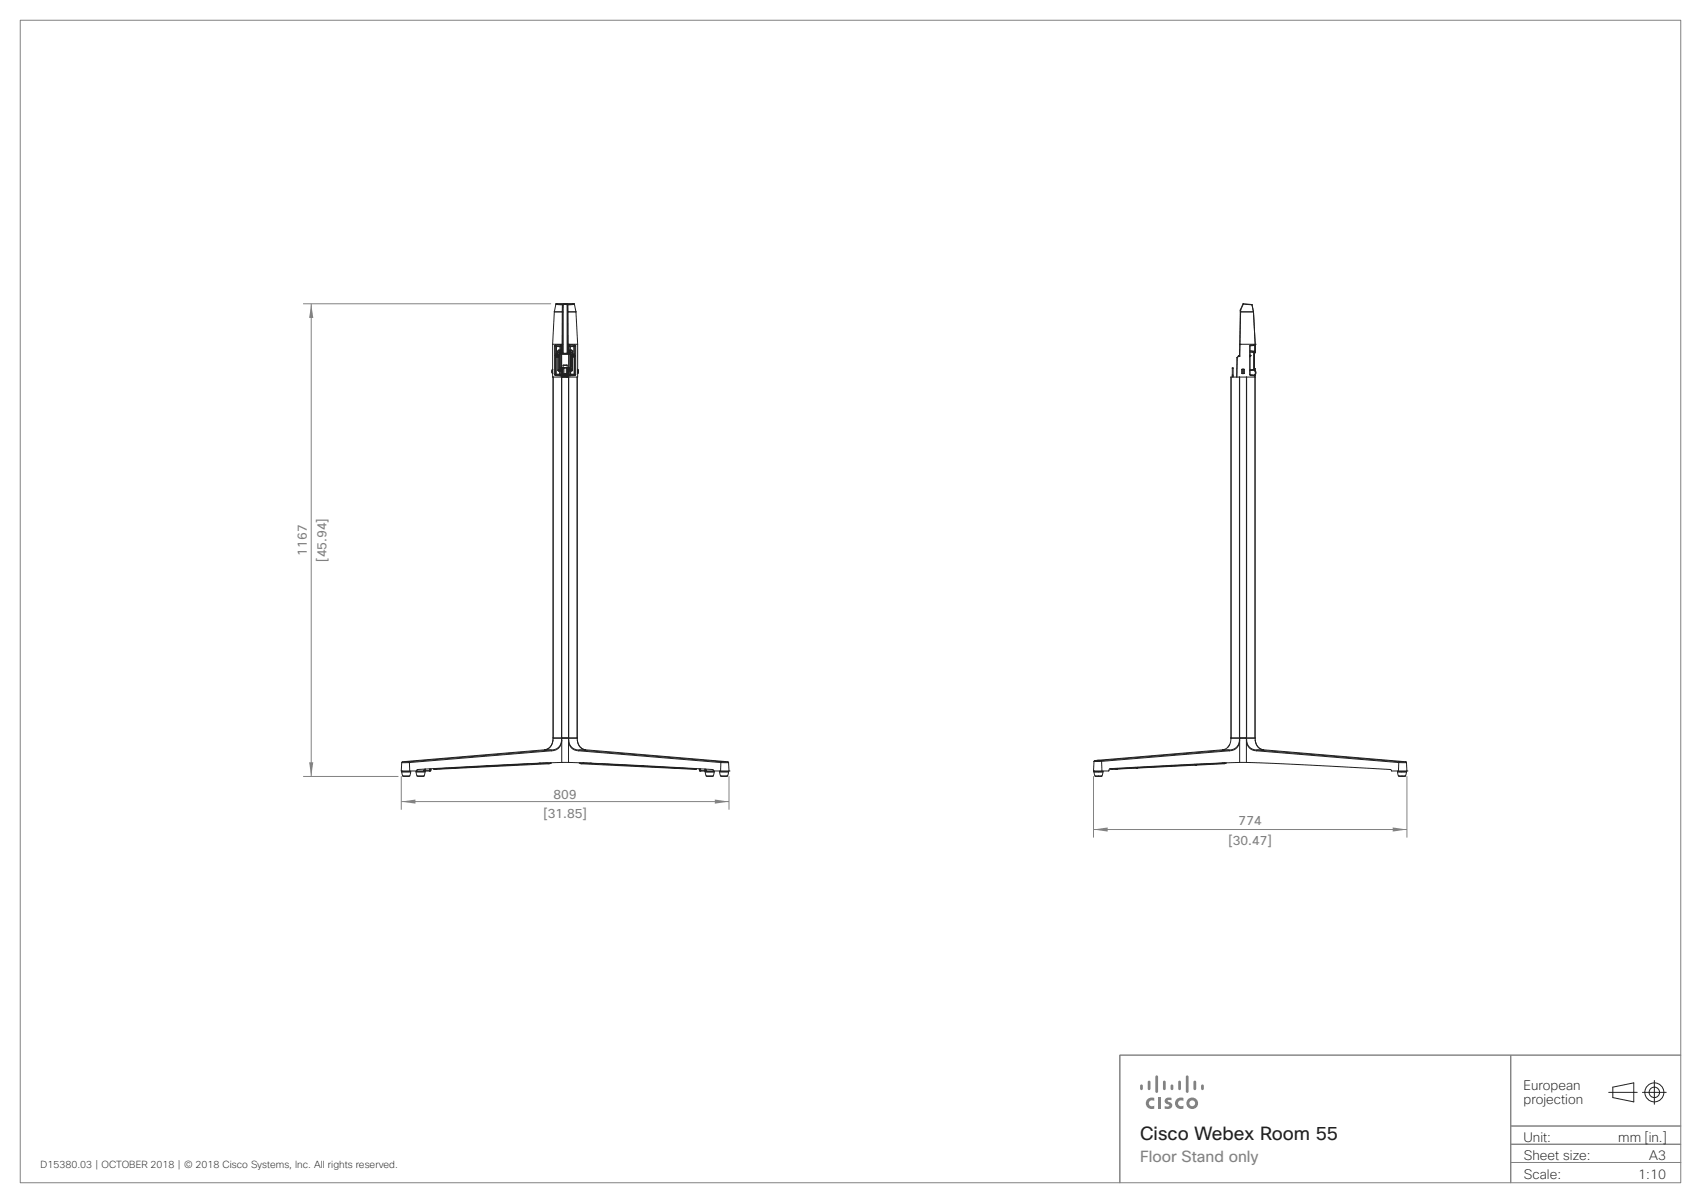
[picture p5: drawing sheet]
<svg xmlns="http://www.w3.org/2000/svg" width="420mm" height="297mm" viewBox="0 0 420 297" stroke-linecap="round" stroke-linejoin="round" font-family="sans-serif">
<defs><g id="words">
<text font-size="4.6" fill="#231f20" x="281.5" y="281.4">Cisco Webex Room 55</text>
<text font-size="3.9" fill="#808285" x="281.5" y="286.8">Floor Stand only</text>
<g font-size="3.3" fill="#231f20">
<text x="376.2" y="269.1">European</text>
<text x="376.2" y="272.5">projection</text>
<text x="376.2" y="281.8">Unit:</text>
<text x="399.6" y="281.8">mm [in.]</text>
<text x="376.3" y="286.3">Sheet size:</text>
<text x="407.2" y="286.3">A3</text>
<text x="376.3" y="291">Scale:</text>
<text x="404.5" y="291">1:10</text>
</g>
<g font-size="3.2" fill="#808080">
<text x="75.7" y="137.2" transform="rotate(-90 75.7 137.2)">1167</text>
<text x="80.6" y="138.7" transform="rotate(-90 80.6 138.7)">[45.94]</text>
<text x="136.7" y="197.1">809</text>
<text x="134.2" y="202">[31.85]</text>
<text x="305.8" y="203.7">774</text>
<text x="303.3" y="208.5">[30.47]</text>
</g>
<text font-size="2.5" fill="#231f20" x="10" y="288.3">D15380.03 | OCTOBER 2018 | © 2018 Cisco Systems, Inc. All rights reserved.</text>
</g></defs>
<path d="M373 278h42M373 260.6v31.4M415 260.5h-138.5v31.5M373 287h42M373 282.5h42" fill="none" stroke="#848484" stroke-width=".25"/>
<path d="M373 278h42M373 260.6v31.4M415 260.5h-138.5v31.5M373 287h42M373 282.5h42" fill="none" stroke="#808285" stroke-width=".25"/>
<g fill="none" stroke="#231f20" stroke-width=".25">
<path d="M397.2 269.7h7M398.2 268.4l5.2-1.1v4.7l-5.2-1zM405.5 269.7h5.9M408.5 266.8v5.8"/>
<circle cx="408.5" cy="269.7" r="1.29"/>
<circle cx="408.5" cy="269.7" r="2.35"/>
</g>
<g fill="#808285">
<path d="M286 271h.6v2.7h-.6z"/>
<path d="M290.4 271.5a1.67 1.67 0 0 1 1.8-.4v.7a.8 .8 0 0 0-1.1 0 .8 .8 0 0 0 0 1.1 .8 .8 0 0 0 1.1 .1v.7a1.47 1.47 0 0 1-1.7-.4 1.47 1.47 0 0 1-.1-1.8z"/>
<path d="M283.2 271.5a1.66 1.66 0 0 1 1.8-.4v.7a.8 .8 0 0 0-1.1 0 .8 .8 0 0 0 0 1.1 .8 .8 0 0 0 1.1 .1v.7a1.47 1.47 0 0 1-1.7-.4 1.47 1.47 0 0 1-.1-1.8z"/>
<path d="M287.8 271.2l.8-.2 .7 .1v.5h-.8l-.1 .3a.94 .94 0 0 1 1 .8 .94 .94 0 0 1-.8 1.1l-1-.1v-.6l.9 .1 .2-.3-.1-.2a.97 .97 0 0 1-.8-1.5z"/>
<path d="M281.5 267.9l.3-.2 .3 .2 .1 .9-.2 .3-.5-.1z"/>
<path d="M283.6 266.8h.3l.2 .3v1.7l-.4 .3-.3-.3v-1.7z"/>
<path d="M285.3 265.7l.5-.2 .1 .3v3.7l-.3 .3-.3-.3z"/>
<path d="M287.2 267l.3-.2 .3 .3v1.7l-.3 .3-.4-.3z"/>
<path d="M289.1 267.9l.3-.2 .3 .2v.9l-.2 .3-.4-.1z"/>
<path d="M291.1 266.8h.3l.2 .3v1.7l-.3 .3-.4-.3v-1.7z"/>
<path d="M293 265.5h.3l.2 .3v3.7l-.4 .3-.3-.3v-3.7z"/>
<path d="M294.8 266.8h.4l.2 .3v1.7l-.4 .3-.3-.3v-1.7z"/>
<path d="M296.7 267.8h.4l.1 .3v.9l-.3 .1-.3-.3z"/>
<path d="M293.7 272.4a.72 .72 0 0 0 1.4 0 .72 .72 0 0 0-1.4 0zM293 272.4a1.44 1.44 0 0 1 2.8 0 1.44 1.44 0 0 1-2.8 0z"/>
</g>
<path d="M5 5h410v287h-410zM74.8 75h61.3M76.8 75v116.7M74.8 191.7h23.6M99.1 197.9h80.9M99.1 191.6v8.3M180 191.6v8.3M270 191.6v15.2M347.4 191.6v15.2M270 204.8h77.4" fill="none" stroke="#808285" stroke-width=".25"/>
<g fill="none" stroke="#231f20" stroke-width=".25">
<path d="M136.9 77l-.4 8M136.9 77h.1M137.3 75.1l-.4 1.9M137.3 75.1l1.6 .2M137.4 75l-.1 .1M137.4 75l1.5 .2M137.4 75h.1M137.4 75h4.3M138.8 77v8M138.8 77h.2M138.8 77h-1.9M138.8 77h.1"/>
<path d="M138.9 75.3l-.1 1.7M138.9 75.3h.1M138.9 75.2v.1M138.9 75.2l.1 .1M138.9 75.1v.1M138.9 75.1h1.2M138.9 75.1l.1 .1M139 77l-.1 8M139 75.3v1.7M139 75.2h1M139 75.2v.1M139 75.2v12"/>
<path d="M140 75.2l.1 .1M140 75.2v12M140.1 75.3v1.7M140.1 77l.1 8M140.1 75.1l-.1 .1M140.1 75.1l.1 .1M140.2 75.2l-.1 .1M140.2 75.2v.1M140.2 75.3l.1 1.7M140.2 75.3h-.1M140.3 77h1.9M140.3 77h.1"/>
<path d="M140.3 77h-.2M140.3 77v8M141.7 75l-1.5 .2M141.7 75h.1M141.7 75l.1 .1M141.8 75.1l.4 1.9M141.8 75.1l-1.6 .2M142.2 77h.1M142.2 77l.4 8M306.3 76.6l-.2 11.2M306.3 76.6h.1M306.3 76.5h.1"/>
<path d="M306.3 76.5l-.1 .1M306.3 77h3.2M306.3 77l-.1 8M306.3 77h-.1M306.3 77h.1M306.3 76.6v.4M306.4 76.5l-.1 .1M306.9 75.1h.1M306.9 75.1l-.6 1.4M307 75.1l2.1 .2M307 75.1l-.6 1.4M307 75l2.1 .3"/>
<path d="M307 75l-.1 .1M307 75v.1M309.1 75.3l.4 1.7M309.1 75.3h.1M309.5 77l.4 8M309.5 77h.1M136.4 91.3v.8M136.4 92.1l.1 .1M136.4 91.2l-.1 .5 .1 .5M136.5 91.1v.1M136.5 85v6.1M136.5 85h2.3"/>
<path d="M136.5 91.2h.1M136.5 91.2l-.2 .5 .2 .5M136.5 92.2h.1M136.5 91.2l-.1 .1M136.5 91.2v1M136.6 93.1v89.1M136.9 92.5l.2 .2M136.9 92.5h.2M136.9 85.4v7.1M136.9 85.4h.2M137.1 85.2l-.2 .2M137.1 92.7l1.3 .1"/>
<path d="M137.1 85.2l.1 .1M137.1 92.5l.1 .1M137.1 85.4l.2 .2M137.1 85.4v7.1M137.1 87.9l.1 .2M137.1 87.8v.1M137.1 87.8h.2M137.1 87.9h.2M137.2 88.1v.1M137.2 87.5l-.1 .3M137.2 87.5l.1 .1M137.2 92.6l-.1 .1"/>
<path d="M137.2 92.6l1.2 .1M137.2 85.3l.2 .2M137.2 85.3l-.1 .1M137.2 92.4l.1 .1M137.2 92.4h1.1M137.2 88.2v4.2M137.2 88.2h.6M137.2 92.4l-.1 .1M137.3 88l-.1 .1M137.3 88v.1M137.3 87.6l.5 .1M137.3 87.6v.2"/>
<path d="M137.3 87.4l.1 .1M137.3 87.4h.5M137.3 85.6v1.8M137.3 85.6h1.1M137.3 87.4l-.1 .1M137.3 87.8h.6M137.3 87.9v.1M137.3 87.8v.1M137.3 92.5h.9M137.3 88.1l-.1 .1M137.3 92.5l-.1 .1M137.3 88.1v4.4"/>
<path d="M137.3 88.1h.4M137.4 87.5h.3M137.4 85.5l-.1 .1M137.4 85.5h.9M137.4 87.5l-.1 .1M137.4 85.5v2M137.7 87.5l.1 .2M137.7 86.8v.7M137.7 86.8h.1M137.7 91.4l.2 .2M137.7 88.1v3.3M137.7 88.1l.1 .1"/>
<path d="M137.7 91.4h.1M137.8 86.8l.2 .2M137.8 87.4l.1 .2M137.8 86.8v.6M137.8 87.4l-.1 .1M137.8 91.4l.1 .1M137.8 88.2v3.2M137.8 87.9l.1 .1M137.8 87.7l.1 .1M137.8 87.9l-.5 .1M137.8 87.9l-.1 .2M137.9 91.6h.4"/>
<path d="M137.9 91.5h.3M137.9 91.5v.1M137.9 87.8h.1M137.9 87.8l-.1 .1M137.9 87.8l-.6 .1M137.9 87.6l.1 .2M137.9 88l-.1 .2M137.9 87.6l-.1 .1M138 87.8h-.1M138 87.8l-.1 .2M138 86.5l-.2 .3M138 86.4l-.3 .4"/>
<path d="M138 86.5l.3 .3M138 86.4v.1M138 86.4h.4M138 86.5h.3M138 91.2l-.2 .2M138 91.2l.1 .1M138 87h.1M138 91.2h.1M138 87v4.2M138.1 91.2v.1M138.1 87v4.2M138.1 91.3l-.2 .2"/>
<path d="M138.2 91.5l.1 .1M138.2 91.5v1M138.2 92.5l.2 .2M138.2 90.8l.2 .2M138.2 90.8h.2M138.2 87.3v3.5M138.2 87.3h.2M138.2 86.9l-.1 .1M138.2 86.9h.3M138.3 86.5l.2 .3M138.3 85.5l.1 .1M138.3 85.5v1"/>
<path d="M138.3 92.4l.2 .2M138.3 91.6v.8M138.3 92.4l-.1 .1M138.3 86.8l-.3 .2M138.3 86.8l-.1 .1M138.3 86.8h.2M138.4 91.2l.2 .2M138.4 91.2h-.3M138.4 91.2v.1M138.4 87.3l.2 .2M138.4 87.3v3.5M138.4 90.8v.1"/>
<path d="M138.4 86.4l.2 .3M138.4 85.6v.8M138.4 86.4l-.1 .1M138.4 91.3l-.2 .2M138.4 91.3l.1 .1M138.4 92.7v.1M138.4 91.3h-.3M138.4 87.1h.1M138.4 87.1l-.2 .2M138.4 91h.2M138.4 87.1l.3 .3M138.4 87.1v.2"/>
<path d="M138.4 90.9h.2M138.4 90.9v.1M138.5 92.5h.1M138.5 91.5v1M138.5 92.6l-.1 .1M138.5 92.6h.1M138.5 91.4v.1M138.5 92.5v.1M138.5 91.4l-.2 .2M138.5 91.4h.1M138.5 92.5l.1 .1M138.5 85.1l-1.4 .1"/>
<path d="M138.5 85.1v.1M138.5 85.1l.2 .2M138.5 85.2l.1 .1M138.5 86.8v.1M138.5 85.2l-1.3 .1M138.5 85.2l-.2 .3M138.6 91.4v.1M138.6 92.6h.1M138.6 91.5h-.1M138.6 92.6l-.2 .2M138.6 92.5h.1M138.6 92.5v.1"/>
<path d="M138.6 91.5v1M138.6 91.5h.1M138.6 90.8v.1M138.6 87.5v3.3M138.6 87.5h1.9M138.6 90.8h.1M138.6 90.8h-.2M138.6 92.5l.2 .1M138.6 91v.5M138.6 92.6l.1 89.6M138.6 91h.1M138.6 92.6l.1 .1"/>
<path d="M138.6 90.9h1.8M138.6 90.9v.1M138.6 90.9l.1 .1M138.6 85.3h.1M138.6 86.7h.1M138.6 86.7l-.1 .1M138.6 85.3v1.4M138.6 85.3l-.2 .3M138.7 90.9h.1M138.7 90.9h.5h-.3M138.7 87.4l-.1 .1M138.7 87.4v3.3"/>
<path d="M138.7 87.4h1.7M138.7 90.9h-.3M138.7 93.1h1.7M138.7 86.7l-.2 .2M138.7 85.3v1.4M138.7 91.4l-.1 .1M138.7 91.4h.1M138.7 91v.4M138.7 92.7v89.5M138.7 92.7h.1M138.7 91.4h.2M138.8 91.4l-.2 .1"/>
<path d="M138.8 92.6l-.1 .1M138.8 92.6h.1M138.8 91.4h.1M138.8 91.4v1.2M138.8 85h.1M138.8 87v.1M138.8 87l-.4 .1M138.8 85v2M138.8 87h.1M138.8 87.1l.1 .2M138.8 87.1h-.4M138.8 90.9l.1 .1"/>
<path d="M138.8 90.9h-.2M138.9 92.6l-.2 .1M138.9 91.4v1.2M138.9 92.6h-.1M138.9 91h-.2M138.9 91v2.1M138.9 91h.1M138.9 87l-.1 .1M138.9 85v2M138.9 87l.1 .2M138.9 91v2.1h-2.4v-.9M138.9 87.3h1.2"/>
<path d="M138.9 90.9l.1 .1M138.9 90.9h-.1M139 90.2v.5M139 90.2h1M139 87.2l-.1 .1M139 87.2h1M139 91v2.1M139 91h-.1M139.1 90.1l-.1 .1M139.1 90.1l.9 .1M139.2 91h-.2M139.2 90.9v1.4"/>
<path d="M139.2 92.4h.1M139.2 92.5h.1M139.2 92.6h.1M139.2 92.7h.1M139.2 92.8h.1M139.2 92.9h.1M139.2 93h.1M139.2 93.1h.1M139.2 92.9v.1M139.2 92.4v.1M139.2 92.6v.1M139.2 92.3v.1"/>
<path d="M139.2 93v.1M139.2 92.7v.1M139.2 93h.6M139.2 92.7h.6M139.2 92.4h.6M139.2 92.5h.6M139.2 92.8h.6M139.2 92.9h.6M139.2 92.6h.6M139.2 93.1h.6M139.2 92.3h.6M139.3 92.5l-.1 .1"/>
<path d="M139.3 92.8l-.1 .1M139.3 92.8h.5M139.3 92.5h.5M139.8 92.9v.1M139.8 92.4v.1M139.8 92.6v.1M139.8 92.3v.1M139.8 93v.1M139.8 92.7v.1M139.8 92.5v.1M139.8 92.8v.1M139.8 90.9v1.4"/>
<path d="M139.8 92.4h.1M139.8 92.5h.1M139.8 92.6h.1M139.8 92.7h.1M139.8 92.8h.1M139.8 92.9h.1M139.8 93h.1M139.8 93.1h.1M139.8 91h.2M139.8 92.3h.1M140 87.2l.1 .1M140 91v2.1"/>
<path d="M140 91h.1M140 90.2v.5M140.1 90.9l-.1 .1M140.1 90.9h.1M140.1 91v2.1h2.5v-.9M140.1 91h.1M140.2 87l.1 .1M140.2 87h.1M140.2 85v2M140.2 87l-.2 .2M140.2 91v2.1M140.2 91h.2"/>
<path d="M140.2 91.4v1.2M140.2 92.6h.1M140.2 92.6l.1 .1M140.2 90.9h.2M140.2 90.9v.1M140.2 90.9l-.1 .1M140.3 87.1l-.2 .2M140.3 87.1h.3M140.3 87v.1M140.3 87l.4 .1M140.3 85h.1M140.3 85v2"/>
<path d="M140.3 85h2.3M140.3 85h-.1M140.3 91.4h.1M140.3 91.4v1.2M140.3 91.4h-.1M140.3 91.4l.2 .1M140.3 92.6h.1M140.3 92.6l.1 .1M140.4 91.4h-.1M140.4 91.4l.1 .1M140.4 91v.4M140.4 92.7v89.5"/>
<path d="M140.4 91h.1M140.4 92.7h-.1M140.4 85.3h.1M140.4 86.7h.1M140.4 86.7l.2 .2M140.4 85.3v1.4M140.4 90.9h.2M140.4 90.9h-.6h.3M140.4 87.4v3.3M140.4 90.9h.1M140.4 87.4l.1 .1M140.4 85.3l.3 .3"/>
<path d="M140.4 86.7l.1 .1M140.4 90.9v.1M140.4 90.9l.1 .1M140.4 90.9v-.2h-1.8v.2M140.4 90.8h.1M140.5 92.6l-.1 .1M140.5 91.5h.1M140.5 91v.5M140.5 92.6l-.1 89.6M140.5 92.5v.1M140.5 92.5l-.2 .1M140.5 90.8l-.1 .1"/>
<path d="M140.5 87.5v3.3M140.5 90.8h.2M140.5 92.6h.1M140.5 92.5h.1M140.5 91.5v1M140.5 92.6l.2 .2M140.5 91.4v.1M140.5 91.4h.1M140.5 85.2l-.1 .1M140.5 85.2l.3 .3M140.5 86.8l.1 .1M140.5 85.2l1.4 .1"/>
<path d="M140.6 85.1l-.1 .1M140.6 85.1l-.2 .2M140.6 85.1l1.4 .1M140.6 92.5h-.1M140.6 92.6l.1 .1M140.6 91.5v1M140.6 92.5l-.1 .1M140.6 91.4v.1M140.6 92.5v.1M140.6 91.4l.2 .2M140.6 90.9l.1 .1M140.6 90.9h-.2"/>
<path d="M140.6 87.1l-.2 .3M140.6 87.1l.1 .2M140.7 91h-.2M140.7 87.1l.2 .2M140.7 87.1h-.1M140.7 91.3h.3M140.7 92.7v.1M140.7 91.3l.2 .2M140.7 91.3l-.1 .1M140.7 86.4l-.3 .3M140.7 86.4l.1 .1M140.7 85.6v.8"/>
<path d="M140.7 86.4h.4M140.7 85.6h1.1M140.7 90.8l-.1 .1M140.7 90.8h.2M140.7 87.3v3.5M140.7 87.3h.2M140.7 87.3l-.2 .2M140.7 91.2h.3M140.7 91.2l-.2 .2M140.7 91.2v.1M140.8 86.8l.3 .2M140.8 86.8v.1"/>
<path d="M140.8 86.8h-.3M140.8 92.4l-.2 .2M140.8 92.4l.1 .1M140.8 92.4h1.1M140.8 91.6v.8M140.8 91.6h.4M140.8 85.5l-.1 .1M140.8 85.5v1M140.8 86.5l-.3 .3M140.8 85.5h.9M140.8 86.5h.3M140.8 86.9l.2 .1"/>
<path d="M140.8 86.9h-.2M140.9 90.8l-.2 .2M140.9 87.3v3.5M140.9 92.5h.9M140.9 91.5l-.1 .1M140.9 92.5l-.2 .2M140.9 91.5h.3M140.9 91.5v1M141 91.3l.2 .2M141 87h.1M141 87v4.2M141 91.2h.1"/>
<path d="M141 91.2v.1M141.1 91.2l-.1 .1M141.1 87v4.2M141.1 91.2l.2 .2M141.1 86.4v.1M141.1 86.5l.2 .3M141.1 86.4l.3 .4M141.1 86.5l-.3 .3M141.1 87.8h.1M141.1 87.8v.2M141.1 87.6v.2M141.1 87.6l.1 .1"/>
<path d="M141.1 88l.2 .2M141.1 87.8l.1 .1M141.1 87.8l.7 .1M141.2 91.5v.1M141.2 87.9l.6 .1M141.2 87.9l-.1 .1M141.2 87.7l-.1 .1M141.2 87.9l.2 .2M141.3 88.2v3.2M141.3 91.4h.1M141.3 88.2h.6M141.3 91.4l-.1 .1"/>
<path d="M141.3 87.4l.1 .1M141.3 87.4h.5M141.3 86.8l-.2 .2M141.3 86.8v.6M141.3 86.8h.1M141.3 87.4l-.2 .2M141.4 88.1l-.1 .1M141.4 88.1h.4M141.4 88.1v3.3M141.4 91.4l-.2 .2M141.4 87.5l-.2 .2M141.4 86.8v.7"/>
<path d="M141.4 87.5h.3M141.7 85.5v2M141.7 87.5l.1 .1M141.7 85.5l.1 .1M141.8 88.1l.1 .1M141.8 92.5l.1 .1M141.8 88.1v4.4M141.8 87.8h.1M141.8 87.9h.1M141.8 87.9v.1M141.8 87.8h-.7M141.8 87.8v.1"/>
<path d="M141.8 87.4l-.1 .1M141.8 85.6v1.8M141.8 87.4l.1 .1M141.8 87.6v.2M141.8 87.6l-.6 .1M141.8 88l.1 .1M141.8 88v.1M141.9 92.4l.1 .1M141.9 88.2v4.2M141.9 92.4l-.1 .1M141.9 92.6l-1.2 .1M141.9 85.3l-.2 .2"/>
<path d="M141.9 85.3l.1 .1M141.9 92.6l.1 .1M141.9 87.5l-.1 .1M141.9 88.1v.1M141.9 87.5v.3M141.9 87.9v.2M141.9 87.8v.1M142 92.5l-.1 .1M142 92.5h.1M142 85.4l-.2 .2M142 85.4h.1M142 85.4v7.1"/>
<path d="M142 85.2l.1 .2M142 85.2l-.1 .1M142 92.7l-1.3 .1M142.1 85.4v7.1M142.1 92.5l-.1 .2M142.5 93.1v89.1M142.6 91.2v.1M142.6 91.2v1M142.6 92.2h.1M142.6 91.2h.1M142.6 91.2l.2 .5-.2 .5M142.6 91.1l.2 .6-.2 .5"/>
<path d="M142.6 85v6.1M142.6 91.1v.1M142.6 92.1v.1M142.6 91.3v.8M304.3 92.6h.2M304.3 93.1v-2.3h.2v2.3M304.3 93h.2M304.3 92.8h.2M304.3 91h.2M305.4 88.3v4.8l.1-4.8M305.4 88.3h.1M305.5 88.3h.1"/>
<path d="M305.5 88.3h-.1M305.8 87.9l-.3 .4M305.8 87.9v.1M305.8 88l-.3 .3M305.8 87.9h.1M306 87.9h-.2M306 87.9h.1M306 93.1v89.1M306.1 87.8l-.1 .1M306.1 87.8v.1M306.1 93.1v89.1M306.1 87.9l-.3 .1"/>
<path d="M306.2 85h.1M306.2 85h3.7M306.2 85l-.1 2.9M306.2 85h-.1M306.7 91.2v1M306.7 92.2h.2M306.9 91.1h.1M306.9 91.1l-.2 .1M306.9 92.2h.1M306.9 91.1l.3 .1M306.9 91.1v1.1M307.2 91.2v1"/>
<path d="M307.2 92.2h-.3M307.8 93.1v89.1M308.6 92.5l.2 .2M308.6 92.5h.1M308.6 85.4h.1M308.6 85.4v7.1M308.6 87.6l.3 .2M308.6 87.7l.2 .1M308.6 87.8h.2M308.6 86.7l1.2 .1M308.6 86.6l1.2 .1M308.6 86.9l1 .1"/>
<path d="M308.6 92.5l1.2 .1M308.6 92.5l.2 .1M308.8 85.3l-.2 .1M308.8 92.6l.9 .1M308.8 92.6v.1M308.8 87.8h.1M308.8 87.8l-.2 .1M308.8 87.8h-.2M308.8 85.2l-.2 .2M308.8 85.2v.1M308.8 92.7l1 .1M308.9 87.8h.1"/>
<path d="M308.9 87.8l-.3 .2M309.6 91.2l-1 .1M309.6 91.2v.1M309.6 87h.1M309.6 91.2h.1M309.6 87v4.2M309.6 91.3l-1 .1M309.7 91.3l.1 .1M309.7 91.3h-.1M309.7 92.7l.1 .1M309.7 90.8l.1 .2M309.7 90.8h.1"/>
<path d="M309.7 87.3h.1M309.7 87.3v3.5M309.7 90.8v.2M309.7 86.9h.1M309.7 86.9l-.1 .1M309.7 86.9l-.1-.1v.2M309.7 91h.1M309.8 85.2v.1M309.8 85.2l-1 .1M309.8 86.8v.1M309.8 92.6l-.1 .1M309.8 91.5a.7 .7 0 0 1 0 1"/>
<path d="M309.8 92.5h.1M309.8 92.6h.1M309.8 91.4v.1M309.8 92.5v.1M309.8 91.4l-1.2 .1M309.8 92.5l.1 .1M309.8 91.2v.2M309.8 91.2l-.1 .1M309.8 91.2h-.2M309.8 90.9l.1 .1M309.8 87.1l-.1 .2M309.8 91h.1"/>
<path d="M309.8 86.7v.1M309.8 85.3v1.4M309.8 85.3l-1.2 .1M309.8 85.3h.1M309.8 86.7h.1M309.8 85.1l-1 .1M309.8 85.1v.1M309.8 85.1l.1 .2M309.9 92.6h.1M309.9 91.5h-.1M309.9 91.5h.1M309.9 92.6v89.6"/>
<path d="M309.9 92.6l-.1 .2M309.9 92.5v.1M309.9 92.5h.1M309.9 91.5l.2 .5-.2 .5M309.9 91h.1M309.9 91v.5M309.9 91.5v-.1a.88 .88 0 0 1 0 1.2M309.9 93.1h-5.9v89.1M309.9 86.7l-.1 .2M309.9 85.3v1.4M309.9 87h.1M309.9 85h.1"/>
<path d="M309.9 85v2M309.9 87l-.1 .1M309.9 87l-.2 .1M99.1 190.3h.1M99.2 188.3l-.1 2M99.2 190.5h2.2M99.2 190.3v.2M99.2 190.5v.1M99.2 190.6l.2 .9M99.2 190.6h2.2M99.3 188.1l-.1 .2M99.4 191.5l.3 .2h1.2l.3-.2"/>
<path d="M99.4 191.5h1.8M100 188l-.7 .1M100 188l1 .1M101 188.1l.1 .2M101 188.1h-1.7M101 188.1h.1M101.1 188.3l.1 2M101.1 188.3h-1.9M101.1 188.3h.1M101.4 190.6l-.2 .9M101.4 190.3v.2M101.4 190.5v.1"/>
<path d="M102.7 190.3v.2M102.7 190.5v.1M102.7 190.5h2.2M102.7 190.6l.3 .9M102.7 190.6h2.2M103 191.5l.2 .2h1.3l.2-.2M103 191.5h1.7M103 190.1v.2M104.6 190.3h.3M104.6 190.3h.1M104.6 190.2v.1M104.8 189.9l-.2 .3"/>
<path d="M104.9 190.2h-.3M104.9 190.2v.1M104.9 190.3h-.1M104.9 190.6l-.2 .9M104.9 190.3v.2M104.9 190.5v.1M105 190.3h.1M105 190.3h1M105 190.3h-.1M105 189.9v.4M105 189.9l-.1 .3M106 190.3h.1"/>
<path d="M106.1 189.9l-.1 .4M106.1 189.9l.1 .1M106.1 189.8v.1M106.1 190.3h.3M106.2 190l-.1 .3M106.2 189.8v.2M106.4 190.3h-7.3M106.4 189.9v.4M106.4 189.9l-.2 .1M106.5 189.8l-.1 .1M107.1 189.8h.1M107.1 189.8h.3"/>
<path d="M107.2 189.8l.2 .1M107.2 189.8h.6M107.4 189.9h.1M107.4 189.8v.1M107.5 189.8v.1M107.5 189.9h.1M107.6 189.8v.1M107.6 189.8h.1M107.8 189.8l-.2 .1M107.8 189.8h-.6M107.8 189.7v.1M107.8 189.8h.1"/>
<path d="M112.1 189.5h.1M112.1 189.5h.6M112.1 189.5l.2 .1M112.2 189.6l-4.5 .2M112.2 189.6h.1M112.3 189.6l-4.7 .2M112.3 189.6h.1M112.3 189.6h.2M112.4 189.6h.1M112.4 189.6h-.1M112.5 189.6h-.1M112.6 189.5l-.1 .1"/>
<path d="M112.7 189.4v.1M112.7 189.5h-.1M120.3 189.1h.1M120.3 189.1h.5M120.3 189.1l.1 .1M120.4 189.1l-7.8 .4M120.4 189.1h.1M120.4 189.1l.1 .1M120.4 189.2h.2M120.4 189.1v.1M120.5 189.1v.1M120.5 189.2l-8 .4"/>
<path d="M120.5 189.1h.1M120.6 189.1v.1M120.6 189.1h.1M120.7 189.1l-.1 .1M120.8 189.1l-.2 .1M120.8 189v.1M120.8 189.1h.1M126.5 188.8l-5.8 .3M126.5 188.8h.1M126.6 188.8l-5.9 .3M126.6 188.8h.1M126.7 188.8h.1"/>
<path d="M126.9 188.8h-.2M126.9 188.7l-.6 .1h.2M126.9 188.7v.1M133 188.4l.1 .1M133.1 188.5h.1M133.1 188.5l-6.3 .3M133.1 188.5h.2M133.2 188.5h.1M133.3 188.5h.1M133.4 188.5h.1M133.4 188.5h-.1M133.5 188.4l-.2 .1"/>
<path d="M134.5 185.1l-34.5 2.9M134.5 185.1h.1M134.5 185.1l1.6 .1M134.6 185.1h-.1M135 188.4l.5 .2 .5-.2M135 188.4l-8.4 .4M135 188.4h-1.6M135.6 188.6l-28.5 1.2M135.9 188.3h-.7M136 188.3h-.9M136 188.3l.1 .1M136 188.4h.1"/>
<path d="M136.1 188.4h-.1M136.1 185.2l-35.1 2.9M136.1 185.2l.1 .2M136.1 188.3v.1M136.2 185.4l-35.1 2.9M136.5 182.7a2.44 2.44 0 0 1-2 2.4M136.5 182.7a2.48 2.48 0 0 1-1.9 2.4M136.6 182.2l-.1 .5M136.6 182.2h2.1M136.6 182.2h.1M138.7 182.7l-.1 .5a2.43 2.43 0 0 1-2.5 2M138.7 182.7h.1"/>
<path d="M138.7 182.2v.5M138.7 182.2h.1M138.7 182.2h1.7M138.7 188.2h1.7M138.7 182.7v.4a2.43 2.43 0 0 1-2.5 2.3M138.7 188.2l-35.5 1.8-.4 .3M138.7 182.7v5.5M140.4 182.2v.5M140.4 182.2h.1M140.4 188.2l35.5 1.8 .3 .3M140.4 182.7v5.5M140.4 182.7v.4a2.44 2.44 0 0 0 2.5 2.3"/>
<path d="M140.4 182.2h2.1M140.4 182.7h.1M140.4 182.7l.1 .6a2.43 2.43 0 0 0 2.5 1.9M142.5 182.2h.1M142.5 182.2v.5M142.5 182.7a2.48 2.48 0 0 0 2 2.4M142.6 182.7a2.44 2.44 0 0 0 1.9 2.4M142.9 185.4l35.1 2.9M143 185.2l35.1 2.9M143 185.2l-.1 .2M143 188.4h.1M143.1 188.3l.4 .2 .4-.2"/>
<path d="M143.2 188.3h.7M143.5 188.6l28.5 1.3M144.1 188.4l-.5 .2-.6-.2M144.1 188.4l8.2 .4M144.1 188.4h1.6M144.5 185.1h.1M144.6 185.1h.1M144.6 185.1l-1.6 .1M144.6 185.1l34.5 2.9M145.6 188.4l.1 .1M145.7 188.5h.1M145.7 188.5h.2"/>
<path d="M145.8 188.5h.1M145.9 188.5h.1M145.9 188.5l6.4 .3M146.1 188.4l-.2 .1M152.3 188.8h.1M152.4 188.8h.1M152.5 188.8h.1M152.5 188.8l5.9 .3M152.6 188.8h.1M152.6 188.8h-.1M152.6 188.8l5.7 .3M152.7 188.8h-.1"/>
<path d="M152.7 188.7h-.5l.2 .1M152.7 188.7v.1M158.3 189.1h.1M158.3 189v.1M158.3 189.1h.5M158.4 189.1h.1M158.4 189.1v.1M158.4 189.1l.1 .1M158.4 189.2h.2M158.5 189.1v.1M158.5 189.1h.1M158.5 189.1l.1 .1"/>
<path d="M158.5 189.2l8 .4M158.6 189.1v.1M158.6 189.2h.1M158.7 189.1l7.8 .4M158.8 189.1h-.1M158.8 189.1h.1M166.4 189.5h.1M166.4 189.4v.1M166.4 189.5h.6M166.4 189.5l.2 .1M166.6 189.6h.1M166.7 189.6h.1"/>
<path d="M166.8 189.6h.1M166.8 189.6h-.1M166.8 189.6l4.6 .2M166.9 189.6l4.5 .2M167 189.5l-.2 .1M167 189.5h.1M171.3 189.8h.1M171.3 189.7v.1M171.3 189.8h.5M171.4 189.8l.1 .1M171.5 189.9h.1M171.5 189.8h.1"/>
<path d="M171.5 189.8v.1M171.5 189.8l.1 .1M171.6 189.9h.1M171.6 189.8v.1M171.6 189.8h.1M171.7 189.9h.1M171.7 189.8v.1M171.7 189.8l.3 .1M171.7 189.8h.3M171.8 189.8h-.1M172 189.8v.1M172 189.8h.1"/>
<path d="M172.6 189.8l.1 .1M172.7 189.9l.2 .1M172.7 189.9v.4M172.7 190.3h7.3M172.7 190.3h.2M172.8 189.8l.1 .2M172.9 190v.3M173 189.8v.1M173 189.9v.4M173 189.9l-.1 .1M173 190.3h1.1M173 190.3h-.1"/>
<path d="M174 189.9l.2 .3zM174.1 190.3h.1M174.1 189.9v.4M174.1 190.3h-.1M174.1 190.3v.2M174.1 190.5v.1M174.1 190.5h2.2M174.1 190.6l.3 .9M174.1 190.6h2.2M174.2 190.2v.1M174.2 190.3h.1M174.2 190.2h.2"/>
<path d="M174.2 190.3h.2M174.3 189.9l.1 .3M174.4 191.5l.2 .2h1.3l.2-.2M174.4 191.5h1.7M174.4 190.2v.1M174.4 190.3h.1M176.1 190.1v.2M176.3 190.6l-.2 .9M176.3 190.3v.2M176.3 190.5v.1M177.7 190.3v.2M177.7 190.5v.1"/>
<path d="M177.7 190.5h2.2M177.7 190.6l.2 .9M177.7 190.6h2.2M177.9 191.5l.2 .2h1.3l.3-.2M177.9 191.5h1.8M178 188.3h.1M178 188.3h1.9M178 188.3l-.1 2M178.1 188.1h.1M178.1 188.1l-.1 .2M178.1 188.1h1.6M179.1 188l-1 .1"/>
<path d="M179.1 188l.6 .1M179.7 188.1l.2 .2M179.9 190.6l-.2 .9M179.9 190.3v.2M179.9 190.5v.1M179.9 188.3l.1 2M180 190.3h.1M270 190.3h.1M270.1 188h.1M270.1 188l-.1 2.3M270.1 190.5h2.2M270.1 190.3v.2"/>
<path d="M270.1 190.5v.1M270.1 190.6l.3 .9M270.1 190.6h2.2M270.3 187.8l-.2 .2M270.3 187.8h.1M270.4 191.5l.2 .2h1.3l.2-.2M270.4 191.5h1.7M270.9 187.7l-.6 .1M270.9 187.7l1 .1M271.9 187.8h-1.6M271.9 187.8l.1 .2M271.9 187.8h.1"/>
<path d="M272 188l.1 2.3M272 188h-1.9M272 188h.1M272.3 190.6l-.2 .9M272.3 190.3v.2M272.3 190.5v.1M273.8 190.3h-3.8M273.8 190.2v.1M274.1 189.8v.1M274.1 189.9h.1M274.1 189.8l-.3 .4M274.1 189.8h.6"/>
<path d="M274.3 189.8h.2M274.7 189.7h.1M274.7 189.9h-.6M274.8 189.8h.7l-.8 .1M274.8 189.8l-.1 .1M274.8 189.7v.1M275.4 189.8h.6M275.4 189.8h.1M275.4 189.7v.1M275.4 189.8l.2 .1M275.6 189.8h.1M275.6 189.8v.1"/>
<path d="M275.6 189.9h.1M275.6 189.8l.1 .1M275.7 189.9h.1M275.7 189.8v.1M275.7 189.8h.1M275.8 189.9h.1M275.8 189.8v.1M275.8 189.8h.1M276 189.8h-.2M276 189.8h.1M276 189.7v.1M280.4 189.5h.6"/>
<path d="M280.4 189.5h.1M280.4 189.4v.1M280.4 189.5l.2 .1M280.5 189.5l-4.5 .3M280.5 189.6l-4.6 .2M280.6 189.6h.1M280.6 189.6h.2M280.7 189.6h.1M280.8 189.6h.1M281 189.5l-.2 .1M281 189.5h.1M281 189.4v.1"/>
<path d="M288.8 189.1h.5M288.8 189.1h.1M288.8 189v.1M288.8 189.1l-7.8 .4M288.9 189.1l-8 .4M288.9 189.1l.1 .1M289 189.1v.1M289 189.2h.1M289.1 189.2h.1M289.1 189.1v.1M289.1 189.1l.1 .1M289.2 189.1h.1"/>
<path d="M289.2 189.1l-.1 .1M289.3 189.1h-.1M289.3 189.1h.1M289.3 188.9v.2M295 188.7h.6M295 188.7v.1M295 188.7h.1M295 188.8h.2M295.1 188.8l-5.8 .3M295.2 188.8h.1M295.3 188.8h.1M295.4 188.8h.1"/>
<path d="M295.6 188.8h-.2M295.6 188.7v.1M295.6 188.6v.1M301.8 188.4l.2 .1M301.8 188.4l-6.2 .3M301.9 188.4l-6.4 .4M301.9 185.1l-31 2.6M301.9 185.1l1.5 .1M301.9 185.1h.1M302 188.5h.1M302 188.5h.2M302.1 188.5h.1"/>
<path d="M302.2 188.5h.1M302.2 185l-.3 .1M302.3 185h-.1M302.3 188.4h.4l-.4 .2-27.9 1.3M302.4 188.4l-.2 .1M302.4 188.4h.1M302.4 188.4h-.6M303.4 185.2l-31.5 2.6M303.4 185.2l.2 .2M303.6 185.4l-31.6 2.6M303.6 183.8l-.5 .7M303.6 183.8l-.6 .8-.8 .4"/>
<path d="M303.9 182.2l-.3 1.6M303.9 182.2h2.1M304 182.2h2.1M303.9 182.2h.1M306 182.7v.4a2.44 2.44 0 0 1-2.6 2.1M306 182.7h.1M306 182.2v.5M306 182.2h.1M306.1 182.2h.1M306.1 182.2h1.7M306.1 188.2l-32 1.6M306.1 188.2h1.7"/>
<path d="M306.1 182.7v5.5M306.1 182.7v.4a2.44 2.44 0 0 1-2.5 2.3M306.1 182.2v.5M306.1 182.2h1.6M306.2 182.1v.1M307.5 182.1v.1M307.8 182.2v.5M307.8 188.2l35.5 1.8 .3 .3h3.8M307.8 182.7v.4a2.44 2.44 0 0 0 2.5 2.3M307.8 182.7v5.5M307.8 182.2h2.1M307.8 182.2h.1"/>
<path d="M307.8 182.7h.1M307.8 182.7l.1 .5a2.42 2.42 0 0 0 2.5 2M309.9 182.2h.1M309.9 182.2v.5M309.9 182.7a2.47 2.47 0 0 0 2 2.4M309.9 182.7h.1M309.9 182.7a2.43 2.43 0 0 0 2 2.4M310.3 185.4l35.1 2.9M310.4 185.2l35.1 2.9M310.4 185.2l-.1 .2M311.9 185.1h.1M311.9 185.1l34.5 2.9"/>
<path d="M311.9 185.1l-1.5 .1M345.1 190.5h2.2M345.1 190.3v.2M345.1 190.5v.1M345.1 190.6l.2 .9M345.1 190.6h2.2M345.3 191.5l.2 .2h1.3l.2-.2M345.3 191.5h1.7M345.4 188.3h.1M345.4 188.3h1.9M345.4 188.3l-.1 2M345.5 188.1h.1"/>
<path d="M345.5 188.1l-.1 .2M345.5 188.1h1.6M346.4 188l-.9 .1M346.4 188l.7 .1M347.1 188.1h.1M347.1 188.1l.2 .2M347.3 190.6l-.3 .9M347.3 190.3v.2M347.3 190.5v.1M347.3 188.3l.1 2M347.4 190.3h.1"/>
</g>
<g fill="#808285">
<path d="M176.5 197.4l3.5 .5-3.5 .5z"/>
<path d="M99.1 197.9l3.5-.5v1z"/>
<path d="M76.3 188.2h1.1l-.6 3.5z"/>
<path d="M76.8 75l.6 3.5h-1.1z"/>
<path d="M270 204.8l3.5-.5v1z"/>
<path d="M343.9 204.3l3.5 .5-3.5 .5z"/>
</g>
<use href="#words"/>
</svg>
